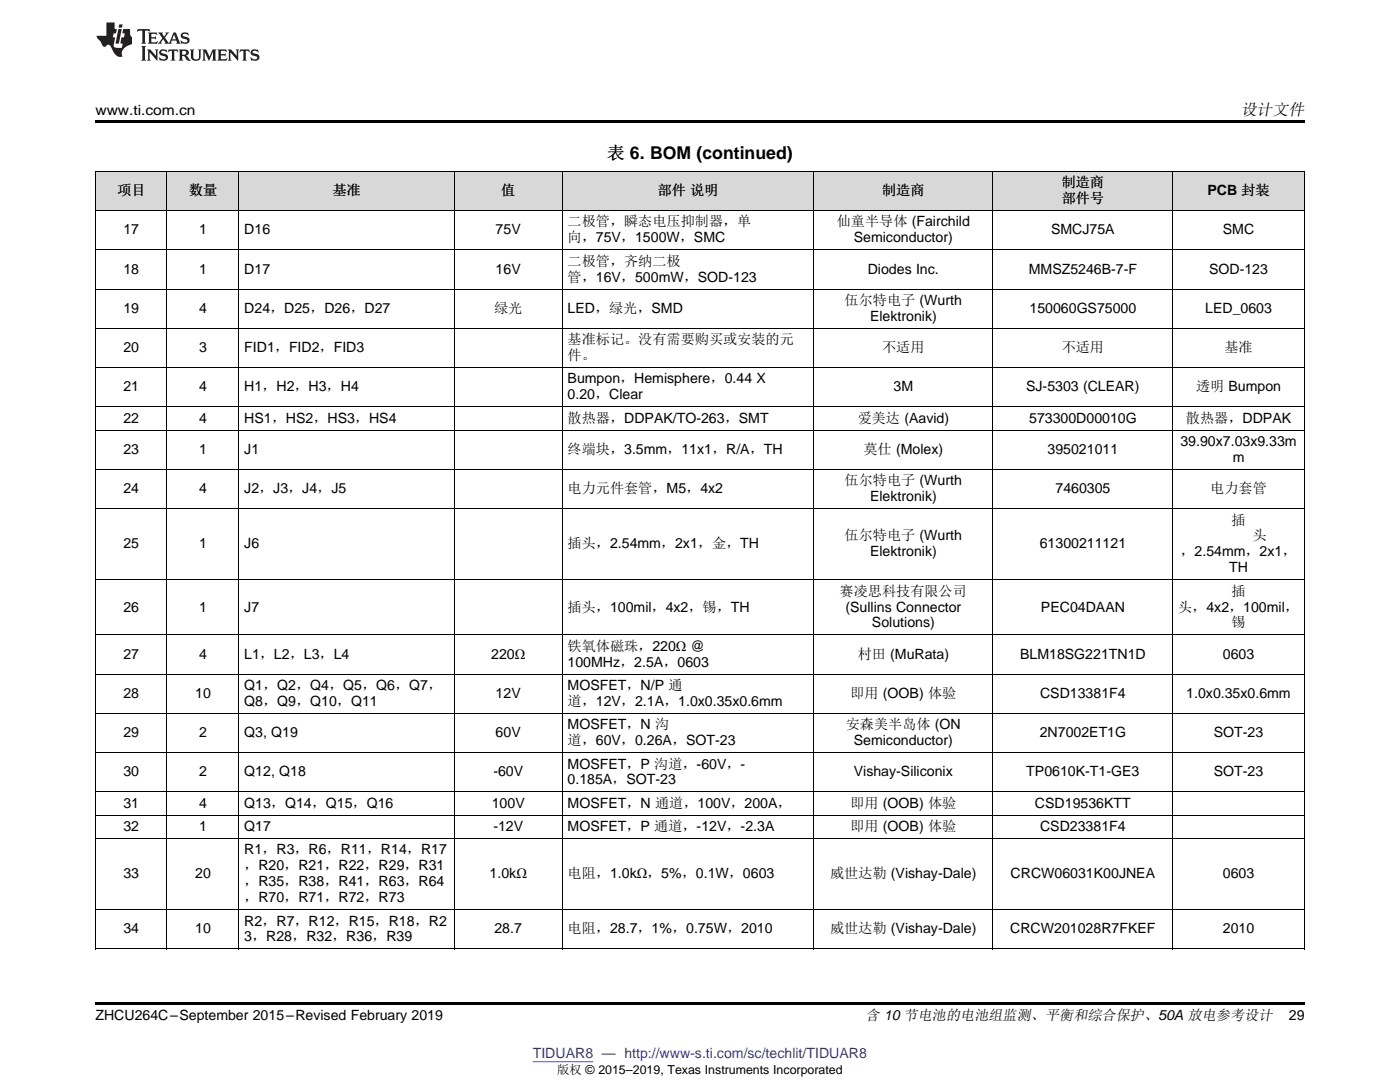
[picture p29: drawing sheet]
<svg xmlns="http://www.w3.org/2000/svg" width="279mm" height="216mm" viewBox="0 0 279 216" stroke-linecap="round" stroke-linejoin="round" font-family="sans-serif">
<defs><g id="words">
<text font-size="3.5" x="121.1" y="31.8">表 6. BOM (continued)</text>
<text font-size="3.2" x="247.6" y="23">设计文件</text>
<text font-size="2.9" x="172.7" y="203.6">含 10 节电池的电池组监测、平衡和综合保护、50A 放电参考设计</text>
<g font-size="2.8">
<text x="19" y="23">www.ti.com.cn</text>
<text x="23.4" y="38.9">项目</text>
<text x="37.7" y="38.9">数量</text>
<text x="66.4" y="38.9">基准</text>
<text x="100" y="38.9">值</text>
<text x="131.2" y="38.9">部件 说明</text>
<text x="176" y="38.9">制造商</text>
<text x="211.9" y="37.4">制造商</text>
<text x="211.9" y="40.5">部件号</text>
<text x="241" y="38.9">PCB 封装</text>
<text x="24.6" y="46.8">17</text>
<text x="39.7" y="46.8">1</text>
<text x="48.8" y="46.8">D16</text>
<text x="98.9" y="46.8">75V</text>
<text x="113.3" y="45.2">二极管，瞬态电压抑制器，单</text>
<text x="167" y="45.2">仙童半导体 (Fairchild</text>
<text x="209.8" y="46.8">SMCJ75A</text>
<text x="244.1" y="46.8">SMC</text>
<text x="113.3" y="48.4">向，75V，1500W，SMC</text>
<text x="113.3" y="53">二极管，齐纳二极</text>
<text x="170.4" y="48.4">Semiconductor)</text>
<text x="24.6" y="54.6">18</text>
<text x="39.7" y="54.6">1</text>
<text x="48.8" y="54.6">D17</text>
<text x="98.9" y="54.6">16V</text>
<text x="113.3" y="56.2">管，16V，500mW，SOD-123</text>
<text x="173.2" y="54.6">Diodes Inc.</text>
<text x="205.3" y="54.6">MMSZ5246B-7-F</text>
<text x="241.3" y="54.6">SOD-123</text>
<text x="24.6" y="62.4">19</text>
<text x="39.7" y="62.4">4</text>
<text x="48.8" y="62.4">D24，D25，D26，D27</text>
<text x="98.6" y="62.4">绿光</text>
<text x="113.3" y="62.4">LED，绿光，SMD</text>
<text x="168.6" y="60.9">伍尔特电子 (Wurth</text>
<text x="173.6" y="64">Elektronik)</text>
<text x="205.5" y="62.4">150060GS75000</text>
<text x="240.5" y="62.4">LED_0603</text>
<text x="24.6" y="70.3">20</text>
<text x="39.7" y="70.3">3</text>
<text x="48.8" y="70.3">FID1，FID2，FID3</text>
<text x="113.3" y="68.7">基准标记。没有需要购买或安装的元</text>
<text x="113.3" y="71.9">件。</text>
<text x="176" y="70.3">不适用</text>
<text x="211.9" y="70.3">不适用</text>
<text x="244.4" y="70.3">基准</text>
<text x="113.3" y="76.5">Bumpon，Hemisphere，0.44 X</text>
<text x="24.6" y="78.1">21</text>
<text x="39.7" y="78.1">4</text>
<text x="48.8" y="78.1">H1，H2，H3，H4</text>
<text x="113.3" y="79.7">0.20，Clear</text>
<text x="178.3" y="78.1">3M</text>
<text x="204.8" y="78.1">SJ-5303 (CLEAR)</text>
<text x="238.7" y="78.1">透明 Bumpon</text>
<text x="24.6" y="84.3">22</text>
<text x="39.7" y="84.3">4</text>
<text x="48.8" y="84.3">HS1，HS2，HS3，HS4</text>
<text x="113.3" y="84.3">散热器，DDPAK/TO-263，SMT</text>
<text x="171.2" y="84.3">爱美达 (Aavid)</text>
<text x="205.4" y="84.3">573300D00010G</text>
<text x="235.6" y="89">39.90x7.03x9.33m</text>
<text x="236.7" y="84.3">散热器，DDPAK</text>
<text x="24.6" y="90.6">23</text>
<text x="39.7" y="90.6">1</text>
<text x="48.8" y="90.6">J1</text>
<text x="113.3" y="90.6">终端块，3.5mm，11x1，R/A，TH</text>
<text x="172.3" y="90.6">莫仕 (Molex)</text>
<text x="209.1" y="90.6">395021011</text>
<text x="246" y="92.2">m</text>
<text x="24.6" y="98.4">24</text>
<text x="39.7" y="98.4">4</text>
<text x="48.8" y="98.4">J2，J3，J4，J5</text>
<text x="113.3" y="98.4">电力元件套管，M5，4x2</text>
<text x="168.6" y="96.8">伍尔特电子 (Wurth</text>
<text x="173.6" y="100">Elektronik)</text>
<text x="210.6" y="98.4">7460305</text>
<text x="241.5" y="98.4">电力套管</text>
<text x="168.6" y="107.8">伍尔特电子 (Wurth</text>
<text x="245.8" y="104.7">插</text>
<text x="250" y="107.8">头</text>
<text x="24.6" y="109.4">25</text>
<text x="39.7" y="109.4">1</text>
<text x="48.8" y="109.4">J6</text>
<text x="113.3" y="109.4">插头，2.54mm，2x1，金，TH</text>
<text x="173.6" y="111">Elektronik)</text>
<text x="207.5" y="109.4">61300211121</text>
<text x="235.6" y="111">，2.54mm，2x1，</text>
<text x="167.6" y="118.9">赛凌思科技有限公司</text>
<text x="245.3" y="114.2">TH</text>
<text x="245.8" y="118.9">插</text>
<text x="24.6" y="122">26</text>
<text x="39.7" y="122">1</text>
<text x="48.8" y="122">J7</text>
<text x="113.3" y="122">插头，100mil，4x2，锡，TH</text>
<text x="168.7" y="122">(Sullins Connector</text>
<text x="174" y="125.2">Solutions)</text>
<text x="207.8" y="122">PEC04DAAN</text>
<text x="235.1" y="122">头，4x2，100mil，</text>
<text x="245.8" y="125.2">锡</text>
<text x="24.6" y="131.4">27</text>
<text x="39.7" y="131.4">4</text>
<text x="48.8" y="131.4">L1，L2，L3，L4</text>
<text x="98" y="131.4">220Ω</text>
<text x="113.3" y="129.9">铁氧体磁珠，220Ω @</text>
<text x="171.2" y="131.4">村田 (MuRata)</text>
<text x="203.6" y="131.4">BLM18SG221TN1D</text>
<text x="244.1" y="131.4">0603</text>
<text x="48.8" y="137.7">Q1，Q2，Q4，Q5，Q6，Q7，</text>
<text x="113.3" y="133">100MHz，2.5A，0603</text>
<text x="113.3" y="137.7">MOSFET，N/P 通</text>
<text x="24.6" y="139.3">28</text>
<text x="38.9" y="139.3">10</text>
<text x="48.8" y="140.9">Q8，Q9，Q10，Q11</text>
<text x="98.9" y="139.3">12V</text>
<text x="113.3" y="140.9">道，12V，2.1A，1.0x0.35x0.6mm</text>
<text x="169.7" y="139.3">即用 (OOB) 体验</text>
<text x="207.6" y="139.3">CSD13381F4</text>
<text x="236.7" y="139.3">1.0x0.35x0.6mm</text>
<text x="24.6" y="147.1">29</text>
<text x="39.7" y="147.1">2</text>
<text x="48.8" y="147.1">Q3, Q19</text>
<text x="98.9" y="147.1">60V</text>
<text x="113.3" y="145.5">MOSFET，N 沟</text>
<text x="113.3" y="148.7">道，60V，0.26A，SOT-23</text>
<text x="168.8" y="145.5">安森美半岛体 (ON</text>
<text x="170.4" y="148.7">Semiconductor)</text>
<text x="207.5" y="147.1">2N7002ET1G</text>
<text x="242.3" y="147.1">SOT-23</text>
<text x="24.6" y="154.9">30</text>
<text x="39.7" y="154.9">2</text>
<text x="48.8" y="154.9">Q12, Q18</text>
<text x="98.5" y="154.9">-60V</text>
<text x="113.3" y="153.4">MOSFET，P 沟道，-60V，-</text>
<text x="170.4" y="154.9">Vishay-Siliconix</text>
<text x="204.8" y="154.9">TP0610K-T1-GE3</text>
<text x="242.3" y="154.9">SOT-23</text>
<text x="24.6" y="161.2">31</text>
<text x="39.7" y="161.2">4</text>
<text x="48.8" y="161.2">Q13，Q14，Q15，Q16</text>
<text x="98.1" y="161.2">100V</text>
<text x="113.3" y="156.5">0.185A，SOT-23</text>
<text x="113.3" y="161.2">MOSFET，N 通道，100V，200A，</text>
<text x="169.7" y="161.2">即用 (OOB) 体验</text>
<text x="206.6" y="161.2">CSD19536KTT</text>
<text x="24.6" y="165.8">32</text>
<text x="39.7" y="165.8">1</text>
<text x="48.8" y="165.8">Q17</text>
<text x="98.5" y="165.8">-12V</text>
<text x="113.3" y="165.8">MOSFET，P 通道，-12V，-2.3A</text>
<text x="169.7" y="165.8">即用 (OOB) 体验</text>
<text x="207.6" y="165.8">CSD23381F4</text>
<text x="48.8" y="170.5">R1，R3，R6，R11，R14，R17</text>
<text x="48.8" y="173.7">，R20，R21，R22，R29，R31</text>
<text x="24.6" y="175.3">33</text>
<text x="38.9" y="175.3">20</text>
<text x="48.8" y="176.8">，R35，R38，R41，R63，R64</text>
<text x="97.7" y="175.3">1.0kΩ</text>
<text x="113.3" y="175.3">电阻，1.0kΩ，5%，0.1W，0603</text>
<text x="165.7" y="175.3">威世达勒 (Vishay-Dale)</text>
<text x="201.7" y="175.3">CRCW06031K00JNEA</text>
<text x="244.1" y="175.3">0603</text>
<text x="48.8" y="180">，R70，R71，R72，R73</text>
<text x="48.8" y="184.7">R2，R7，R12，R15，R18，R2</text>
<text x="24.6" y="186.3">34</text>
<text x="38.9" y="186.3">10</text>
<text x="48.8" y="187.9">3，R28，R32，R36，R39</text>
<text x="98.7" y="186.3">28.7</text>
<text x="113.3" y="186.3">电阻，28.7，1%，0.75W，2010</text>
<text x="165.7" y="186.3">威世达勒 (Vishay-Dale)</text>
<text x="201.6" y="186.3">CRCW201028R7FKEF</text>
<text x="244.1" y="186.3">2010</text>
<text x="19" y="203.6">ZHCU264C–September 2015–Revised February 2019</text>
<text x="257.2" y="203.5">29</text>
</g>
<text font-size="2.8" fill="#00f" x="106.3" y="211.2">TIDUAR8 — http://www-s.ti.com/sc/techlit/TIDUAR8</text>
<text font-size="2.5" x="111.2" y="214.2">版权 © 2015–2019, Texas Instruments Incorporated</text>
</g></defs>
<g fill="#d8d8d8">
<path d="M19 34.3h14.4v7.8h-14.4z"/>
<path d="M33.4 34.3h14.3v7.8h-14.3z"/>
<path d="M47.7 34.3h43v7.8h-43z"/>
<path d="M90.7 34.3h21.5v7.8h-21.5z"/>
<path d="M112.2 34.3h50.2v7.8h-50.2z"/>
<path d="M162.4 34.3h35.8v7.8h-35.8z"/>
<path d="M198.2 34.3h35.9v7.8h-35.9z"/>
<path d="M234.1 34.3h26.2v7.8h-26.2z"/>
</g>
<path d="M19 24h241.3v.6h-241.3zM19 200h241.3v.6h-241.3z" fill="#000"/>
<g fill="none" stroke="#000" stroke-width=".2">
<path d="M19 34.2h241.3M19.1 34.3v155.1M33.3 34.3v155.1M47.6 34.3v155.1M90.6 34.3v155.1M112.2 34.3v155.1M162.3 34.3v155.1M198.2 34.3v155.1M234 34.3v155.1M260.3 34.3v155.1M19 57.7h241.3M19 49.9h241.3"/>
<path d="M19 42h241.3M19 73.4h241.3M19 65.5h241.3M19 93.7h241.3M19 85.8h241.3M19 81.2h241.3M19 115.7h241.3M19 101.5h241.3M19 134.5h241.3M19 126.7h241.3M19 158h241.3M19 150.2h241.3"/>
<path d="M19 142.4h241.3M19 167.3h241.3M19 162.7h241.3M19 189.4h241.3M19 181.5h241.3"/>
</g>
<g fill="#231f20">
<path d="M27.5 5.8l-.1 .6 .4-.3h.6v.2v2.1l-.2 .3h1l-.3-.3v-2.1l.1-.2h.5l.5 .3-.2-.6zM29.5 6.5l.2 .4v1.5l-.2 .3h1.8l.2-.5a1.04 1.04 0 0 1-1.3 .1v-.6h.6l.3 .2v-.7l-.3 .2h-.6v-.6h.8l.4 .2-.2-.5zM31.5 6.5l.9 1.1-.9 1.1h.8l-.2-.2 .5-.7 .4 .7-.2 .2h1.5l-.1-.2 .1-.4h.9l.1 .4-.2 .2h1l-.3-.3-.7-1.9h-.5l-.9 2.1-.8-1.1 .9-1h-.8l.1 .3-.3 .5-.4-.6 .2-.2zM34.7 6.9l.4 .9h-.7zM36.3 6.6a.63 .63 0 0 0-.2 .7 .63 .63 0 0 0 .6 .4l.6 .2 .1 .2a.75 .75 0 0 1-.7 .4 .75 .75 0 0 1-.6-.5l.1 .7 .1-.1a1.11 1.11 0 0 0 1.5-.5 1.13 1.13 0 0 0-1.2-.9l-.1-.3a1.04 1.04 0 0 1 1.2 .2l-.2-.6-.1 .1-.5-.1zM28.2 9.2l.2 .3v2.2l-.2 .4h1l-.3-.4v-2.2l.3-.3zM29.3 9.9l.3 .3v1.5l-.3 .4h.8l-.2-.4v-1.3l1.5 1.7v-1.9l.2-.3h-.7l.2 .3v.9l-1.1-1.2zM32 10a.62 .62 0 0 0-.2 .7 .62 .62 0 0 0 .6 .4l.6 .2 .1 .2a.76 .76 0 0 1-.7 .4 .76 .76 0 0 1-.6-.5l.1 .7 .1-.1a1.11 1.11 0 0 0 1.5-.6 1.13 1.13 0 0 0-1.2-.8l-.1-.3a1.04 1.04 0 0 1 1.2 .1l-.2-.5-.1 .1-.5-.2zM33.7 9.9l-.2 .6a.61 .61 0 0 1 .8-.3v1.5l-.2 .4h.9l-.2-.4v-1.5a.63 .63 0 0 1 .8 .3l-.2-.6zM35.6 9.9l.3 .3v1.5l-.3 .4h1l-.2-.2v-.7l.5 .2a.76 .76 0 0 0 1.2 .6l-1-.9a.58 .58 0 0 0 .6-.6 .58 .58 0 0 0-.5-.6zM36.4 10.2l.1-.1a.45 .45 0 0 1 .5 .1 .45 .45 0 0 1 .1 .5l-.7 .2zM37.9 9.9l.2 .2a2.17 2.17 0 0 0 .3 1.9 .99 .99 0 0 0 1.6-.7v-1.1l.2-.3h-.7l.2 .2a1.92 1.92 0 0 1-.2 1.7 .6 .6 0 0 1-.9-.5v-1.1l.2-.3zM40.4 9.9l.2 .3v1.5l-.2 .4h.7l-.2-.4v-1.4l.8 1.8 .8-1.8v1.4l-.2 .4h.9l-.2-.4v-1.5l.2-.3h-.8l-.6 1.4-.6-1.4zM43.4 9.9l.2 .3v1.5l-.2 .4h1.8l.2-.6a1.04 1.04 0 0 1-1.3 .2v-.6h.5l.4 .1v-.6l-.4 .2h-.5v-.6h.8l.3 .2-.1-.5zM45.5 9.9l.2 .3v1.5l-.2 .4h.7l-.2-.4v-1.3l1.5 1.7v-1.9l.2-.3h-.7l.2 .3v.9l-1.1-1.2zM47.9 9.9l-.1 .6a.61 .61 0 0 1 .8-.3v1.5l-.3 .4h1l-.3-.4 .1-1.5a.63 .63 0 0 1 .7 .3l-.1-.6zM50.2 10a.62 .62 0 0 0-.2 .7 .62 .62 0 0 0 .6 .4l.6 .2 .2 .2a.76 .76 0 0 1-.8 .4 .76 .76 0 0 1-.6-.5l.1 .7 .2-.1a1.11 1.11 0 0 0 1.5-.6 1.13 1.13 0 0 0-1.3-.8l-.1-.3a1.04 1.04 0 0 1 1.2 .1l-.1-.5-.2 .1-.5-.2z"/>
<path d="M21.2 4.5v2.6h-1.9l.1 .4 .7 .9a.91 .91 0 0 0 1 .9 .56 .56 0 0 1 .5-.4 .56 .56 0 0 1 .5 .3l.4 .8a1.53 1.53 0 0 0 1.9 1.3 1.54 1.54 0 0 1 1-2.1l.9-.4v-1.4a1.52 1.52 0 0 1-.3-1.6h-1.4l-.2 .9h.5l-.2 .8h-.4l-.2 .9v.2l.4 .1-.2 .9a1.93 1.93 0 0 1-1.6-.3l.3-1.8h-.5l.2-.8h.4l.2-.9h-.4v-1.3zM23.6 5.8l-.6 2.9h.7l.6-2.9zM23.8 4.9l-.1 .6h.6l.2-.6z"/>
</g>
<path d="M106.3 211.9h12.1" fill="none" stroke="#00f" stroke-width=".2"/>
<use href="#words"/>
</svg>
